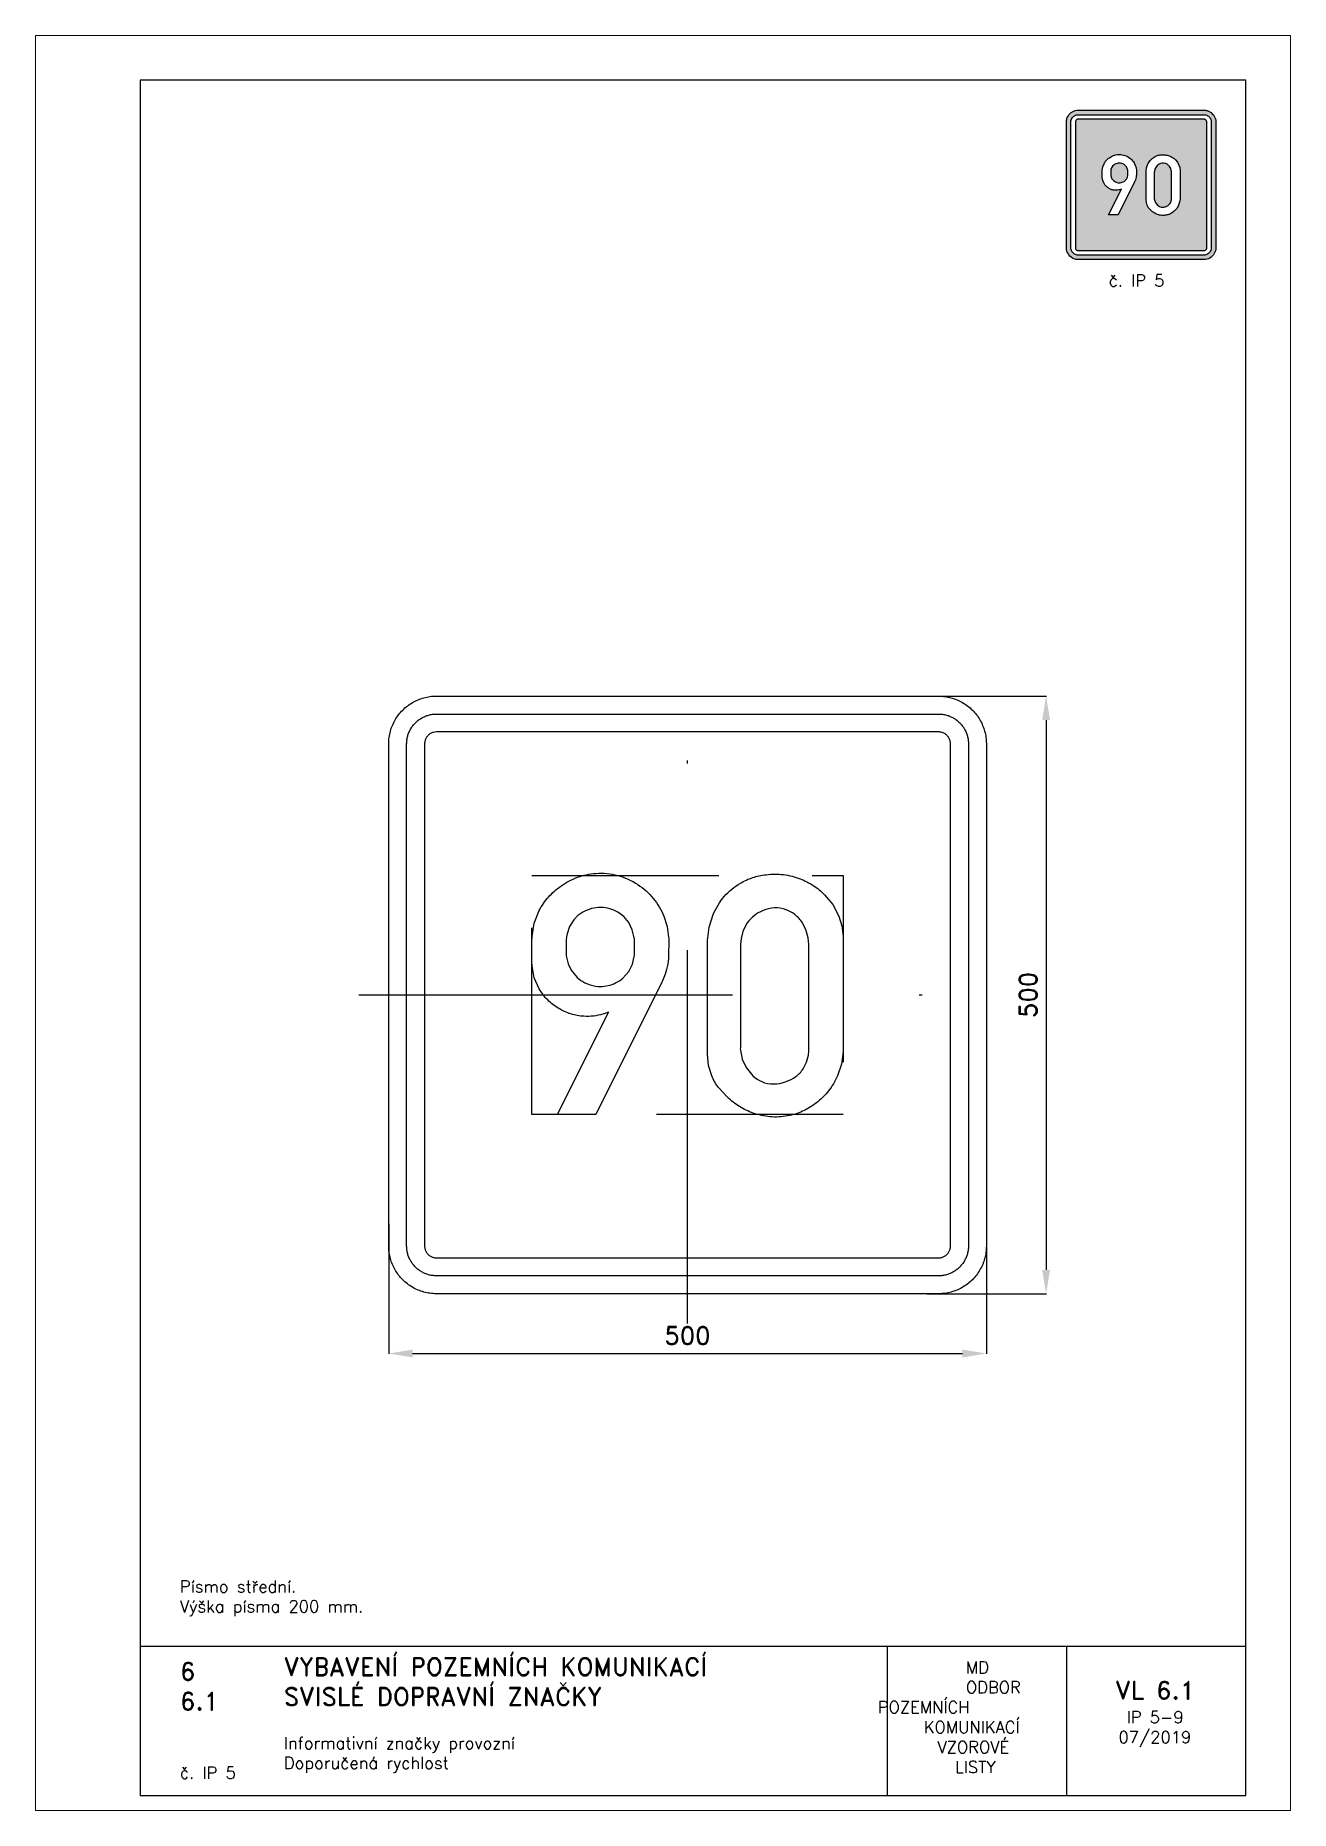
# Paper-space layout 'IP 5-9' of a CAD drawing. Header units: millimetres. Extents: x 0 to 210, y 0 to 297.
# The model-space entities are those that its viewports show. They can reach past a viewport. Long polylines and large blocks are cut down to what shows.
import ezdxf

# ---------------------------------------------------------------- set-up
doc = ezdxf.new("R2010")
doc.units = ezdxf.units.MM
doc.header["$LTSCALE"] = 5
doc.linetypes.add('ČERCHOVANÁX2', pattern=[2, 1, -0.5, 0, -0.5])
doc.linetypes.add('ČÁRKOVANÁX2', pattern=[1.5, 1, -0.5])
for name, color, linetype in [('Kóty', 2, 'Continuous'), ('Rozpiska', 7, 'Continuous'), ('Značka', 7, 'Continuous')]:
    doc.layers.add(name, color=color, linetype=linetype)
doc.layers.add('Rámeček', color=6, linetype='Continuous', plot=False)
doc.styles.get("Standard").update_dxf_attribs({"font": 'romand.shx', "height": 15})
doc.dimstyles.get("Standard").update_dxf_attribs({"dimtxt": 15, "dimasz": 20, "dimexe": 0.18, "dimexo": 0.0625, "dimgap": 7.5, "dimtad": 1, "dimdec": 0, "dimzin": 0, "dimdsep": 46, "dimtxsty": 'Standard', "dimcen": 0.09, "dimadec": 0, "dimazin": 0, "dimtfac": 1, "dimtdec": 0, "dimtofl": 0, "dimtmove": 0, "dimatfit": 3, "dimfxl": 1, "dimtolj": 1, "dimtzin": 0, "dimarcsym": 0})

psp = doc.layouts.new('IP 5-9')

# ---------------------------------------------------------------- texts
at = {"layer": 'Rozpiska', "color": 7, "attachment_point": 1}
for s, width, gutter_width, heights, insert, char_height in [('\\pi7.07143;č. IP 5', 25, 75, [0], (172.5, 257), 2), ('Písmo střední.\\PVýška písma 200 mm. {\\H1.83333x; }', 155.5011, 100, [0], (24.17, 38.49), 2), ('6', 149.0422, 100, [0], (24.17, 24.77), 3), ('{\\C6;VYBAVENÍ POZEMNÍCH KOMUNIKACÍ\\P}SVISLÉ DOPRAVNÍ ZNAČKY{\\H1.34524x; }', 149.0422, 100, [0], (41.56, 25.56), 3), ('\\pi14.7414;{\\C6;MD\\P\\pi2.36044;}ODBOR POZEMNÍCH{\\H1.57143x; }\\P\\pi7.69378;KOMUNIKACÍ{\\H1.5x; }\\P\\pi9.97949;{\\C6;VZOROVÉ\\H1.47619x; \\H0.67742x;\\P\\pi12.93187;LISTY\\H1.26984x; }', 33.1018, 100, [0], (140.95, 24.95), 2), ('\\pi1.03113;{\\H1.5x;\\C6;VL 6.1\\P\\pi2.93586;\\H0.66667x;IP 5-9\\H1.66666x; \\H0.6x;\\P\\pi1.5549;07/2019\\H1.80159x; }', 16.0623, 100, [0], (179.66, 21.61), 2), ('6.1', 149.0422, 100, [0], (24.17, 19.78), 3), ('{\\C6;Informativní značky provozní\\P}Doporučená rychlost{\\H1.83333x; }', 149.0422, 100, [0], (41.56, 12.29), 2), ('{\\C6;č. IP 5}', 18.3305, 100, [2.67], (24.17, 7.32), 2)]:
    psp.add_mtext_dynamic_manual_height_columns(s, width=width, gutter_width=gutter_width, heights=heights, dxfattribs=dict(at, insert=insert, char_height=char_height))

msp = doc.modelspace()

# ---------------------------------------------------------------- blocks, each defined once
blk = doc.blocks.new('*D0')
at = {"layer": 'Defpoints', "color": 0, "transparency": 16777216}
for p in [(197.4, 250), (200, -250), (300, -250)]:
    blk.add_point(p, dxfattribs=at)
at = {"layer": 'Kóty', "color": 0, "lineweight": -2, "transparency": 16777216}
for p, q in [((197.5, 250), (300.2, 250)), ((300, 230), (300, -230)), ((200.1, -250), (300.2, -250))]:
    blk.add_line(p, q, dxfattribs=at)
at = {"layer": 'Kóty', "color": 0, "transparency": 16777216}
for points in [[(296.7, 230), (303.3, 230), (300, 250)], [(296.7, -230), (303.3, -230), (300, -250)]]:
    blk.add_solid(points, dxfattribs=at)
at = {"layer": 'Kóty', "color": 0, "transparency": 16777216, "insert": (285, 0), "char_height": 15, "attachment_point": 5, "rotation": 90}
blk.add_mtext('\\A1;500', dxfattribs=at)
blk = doc.blocks.new('*D1')
at = {"layer": 'Defpoints', "color": 0, "transparency": 16777216}
for p in [(-250, -191.3), (250, -210), (250, -300)]:
    blk.add_point(p, dxfattribs=at)
at = {"layer": 'Kóty', "color": 0, "lineweight": -2, "transparency": 16777216}
for p, q in [((-250, -191.4), (-250, -300.2)), ((250, -210.1), (250, -300.2)), ((-230, -300), (230, -300))]:
    blk.add_line(p, q, dxfattribs=at)
at = {"layer": 'Kóty', "color": 0, "transparency": 16777216}
for points in [[(-230, -296.7), (-230, -303.3), (-250, -300)], [(230, -296.7), (230, -303.3), (250, -300)]]:
    blk.add_solid(points, dxfattribs=at)
at = {"layer": 'Kóty', "color": 0, "transparency": 16777216, "insert": (0, -285), "char_height": 15, "attachment_point": 5}
blk.add_mtext('\\A1;500', dxfattribs=at)

# ---------------------------------------------------------------- dimensions: what is measured, and where the dimension line sits
at = {"layer": 'Kóty'}
dim = msp.add_linear_dim(base=(300, -250), p1=(197.45, 250), p2=(200.015, -250), angle=90, dimstyle='Standard', dxfattribs=at)
dim.commit()
dim.dimension.update_dxf_attribs({"geometry": '*D0', "text_midpoint": (285, 0)})
dim = msp.add_linear_dim(base=(250, -300), p1=(-250, -191.308), p2=(250, -210), dimstyle='Standard', dxfattribs=at)
dim.commit()
dim.dimension.update_dxf_attribs({"geometry": '*D1', "text_midpoint": (0, -285)})

# ---------------------------------------------------------------- linework, layer by layer
at = {"layer": 'Značka', "color": 6, "linetype": 'ČERCHOVANÁX2', "ltscale": 2.5}
for points in [[(0, -275), (0, 275)], [(-275, 0), (275, 0)]]:
    msp.add_lwpolyline(points, dxfattribs=at)
at = {"layer": 'Značka', "color": 5}
for points in [[(-210, -250), (-210.157, -250), (-210.314, -249.999, -0.0321795), (-215.479, -249.637, -0.0354417), (-220.555, -248.582, -0.0362703), (-225.464, -246.923, -0.0344214), (-230.091, -244.589, -0.0337228), (-234.402, -241.714, -0.0340857), (-238.284, -238.284, -0.0342101), (-241.717, -234.403, -0.0342303), (-244.589, -230.091, -0.0340422), (-246.906, -225.46, -0.0334123), (-248.582, -220.555, -0.0341272), (-249.654, -215.477, -0.0367437), (-249.999, -210.314), (-250, -210.157), (-250, -210), (-250, 210), (-250, 210.157), (-249.999, 210.314, -0.0321794), (-249.637, 215.479, -0.0354442), (-248.582, 220.555, -0.0362649), (-246.923, 225.464, -0.0344166), (-244.589, 230.091, -0.0337177), (-241.714, 234.402, -0.0340796), (-238.284, 238.284, -0.0342128), (-234.403, 241.717, -0.0342224), (-230.091, 244.589, -0.0340475), (-225.46, 246.906, -0.033405), (-220.555, 248.582, -0.0341289), (-215.477, 249.654, -0.0367407), (-210.314, 249.999), (-210.157, 250), (-210, 250), (210, 250), (210.157, 250), (210.314, 249.999, -0.0321794), (215.479, 249.637, -0.0354428), (220.555, 248.582, -0.0362594), (225.464, 246.923, -0.0344088), (230.091, 244.589, -0.0337189), (234.402, 241.714, -0.0340731), (238.284, 238.284, -0.0342144), (241.717, 234.403, -0.0342259), (244.589, 230.091, -0.0340499), (246.906, 225.46, -0.0334066), (248.582, 220.555, -0.0341277), (249.654, 215.477, -0.0367414), (249.999, 210.314), (250, 210.157), (250, 210), (250, -210), (250, -210.157), (249.999, -210.314, -0.0321795), (249.637, -215.479, -0.0354421), (248.582, -220.555, -0.0362592), (246.923, -225.464, -0.0344116), (244.589, -230.091, -0.033722), (241.714, -234.402, -0.0340791), (238.284, -238.284, -0.0342076), (234.403, -241.717, -0.0342334), (230.091, -244.589, -0.0340472), (225.46, -246.906, -0.0334177), (220.555, -248.582, -0.0341277), (215.477, -249.654, -0.0367473), (210.314, -249.999), (210.157, -250), (210, -250), (-210, -250)], [(-210, -235), (-210.098, -235), (-210.196, -234.999, -0.0321795), (-213.424, -234.773, -0.0354416), (-216.597, -234.114, -0.0362629), (-219.665, -233.077, -0.0344152), (-222.557, -231.618, -0.0337193), (-225.251, -229.821, -0.034085), (-227.678, -227.678, -0.0342046), (-229.823, -225.252, -0.034229), (-231.618, -222.557, -0.0340469), (-233.066, -219.663, -0.0334131), (-234.114, -216.597, -0.0341266), (-234.784, -213.423, -0.0367459), (-234.999, -210.196), (-235, -210.098), (-235, -210), (-235, 210), (-235, 210.098), (-234.999, 210.196, -0.0321788), (-234.773, 213.424, -0.0354481), (-234.114, 216.597, -0.0362683), (-233.077, 219.665, -0.0344122), (-231.618, 222.557, -0.0337222), (-229.821, 225.251, -0.0340955), (-227.678, 227.678, -0.0341878), (-225.252, 229.823, -0.0342259), (-222.557, 231.618, -0.0340259), (-219.663, 233.066, -0.0334071), (-216.597, 234.114, -0.0341381), (-213.423, 234.784, -0.0367365), (-210.196, 234.999), (-210.098, 235), (-210, 235), (210, 235), (210.098, 235), (210.196, 234.999, -0.0321976), (213.424, 234.773, -0.0354366), (216.597, 234.114, -0.0362483), (219.665, 233.077, -0.0343996), (222.557, 231.618, -0.0337259), (225.251, 229.821, -0.0340903), (227.678, 227.678, -0.0341924), (229.823, 225.252, -0.0342246), (231.618, 222.557, -0.0340342), (233.066, 219.663, -0.033413), (234.114, 216.597, -0.0341406), (234.784, 213.423, -0.0367343), (234.999, 210.196), (235, 210.098), (235, 210), (235, -210), (235, -210.098), (234.999, -210.196, -0.0321983), (234.773, -213.424, -0.0354324), (234.114, -216.597, -0.0362459), (233.077, -219.665, -0.0344078), (231.618, -222.557, -0.0337232), (229.821, -225.251, -0.034081), (227.678, -227.678, -0.0342138), (225.252, -229.823, -0.0342285), (222.557, -231.618, -0.0340468), (219.663, -233.066, -0.0334175), (216.597, -234.114, -0.0341268), (213.423, -234.784, -0.036739), (210.196, -234.999), (210.098, -235), (210, -235), (-210, -235)], [(-210, -220), (210, -220), (210.039, -220), (210.079, -220, 0.032183), (211.37, -219.909, 0.0354467), (212.639, -219.646, 0.0362744), (213.866, -219.231, 0.0344144), (215.023, -218.647, 0.033745), (216.1, -217.928, 0.0340968), (217.071, -217.071, 0.0341871), (217.929, -216.101, 0.0342063), (218.647, -215.023, 0.0340292), (219.227, -213.865, 0.0334622), (219.646, -212.639, 0.0341275), (219.914, -211.369, 0.036765), (220, -210.079), (220, -210.039), (220, -210), (220, 210), (220, 210.039), (220, 210.079, 0.032183), (219.909, 211.37, 0.0354928), (219.646, 212.639, 0.0362965), (219.231, 213.866, 0.0344255), (218.647, 215.023, 0.0337541), (217.928, 216.1, 0.0340968), (217.071, 217.071, 0.0342115), (216.101, 217.929, 0.0341795), (215.023, 218.647, 0.0340137), (213.865, 219.227, 0.0334698), (212.639, 219.646, 0.0341235), (211.369, 219.914, 0.0367638), (210.079, 220), (210.039, 220), (210, 220), (-210, 220), (-210.039, 220), (-210.079, 220), (-211.37, 219.909), (-212.639, 219.646, 0.0362814), (-213.866, 219.231, 0.0344198), (-215.023, 218.647, 0.033728), (-216.1, 217.928, 0.0340771), (-217.071, 217.071, 0.0342342), (-217.929, 216.101, 0.0342041), (-218.647, 215.023, 0.0340291), (-219.227, 213.865, 0.0334198), (-219.646, 212.639, 0.0341179), (-219.914, 211.369, 0.0367402), (-220, 210.079), (-220, 210.039), (-220, 210), (-220, -210), (-220, -210.039), (-220, -210.079, 0.0321735), (-219.909, -211.37, 0.0354428), (-219.646, -212.639, 0.0362649), (-219.231, -213.866, 0.0344139), (-218.647, -215.023, 0.0337189), (-217.928, -216.1, 0.0340819), (-217.071, -217.071, 0.0342185), (-216.101, -217.929, 0.0342259), (-215.023, -218.647, 0.0340499), (-213.865, -219.227, 0.0334066), (-212.639, -219.646, 0.0341277), (-211.369, -219.914, 0.0367414), (-210.079, -220), (-210.039, -220), (-210, -220)], [(-108.92, -100), (-66, -14.521), (-68.47, -15.331), (-70.96, -16.083, -0.039113), (-78.74, -17.637, -0.0459423), (-86.69, -17.854, -0.0661185), (-97.63, -15.903, -0.0620187), (-107.79, -11.229, -0.0644388), (-116.99, -4.172, -0.0675416), (-124.02, 5.021), (-128.24, 14.364), (-130.04, 24.375), (-130.11, 25.49), (-130.17, 26.604), (-130.15, 45.938), (-130.13, 47.354), (-130.08, 48.771), (-128.29, 59.98), (-124, 70.563, -0.065497), (-116.3, 81.91, -0.0611443), (-105.98, 91, -0.0693782), (-92.07, 98.427, -0.074525), (-76.65, 101.625, -0.0866065), (-58.37, 99.988, -0.085336), (-41.65, 92.333, -0.0801345), (-28.66, 80.795, -0.0761661), (-19.83, 65.854), (-16.93, 57.247), (-15.79, 48.333), (-15.77, 47.115), (-15.77, 45.896), (-15.79, 32.521), (-15.89, 31.437), (-16, 30.354), (-16.6, 25.822), (-17.54, 21.354), (-18.78, 17.261), (-20.37, 13.292), (-20.99, 11.923), (-21.62, 10.563), (-76.62, -100), (-108.92, -100)], [(16.73, 42.083), (16.71, 43.875), (16.73, 45.667), (18.04, 56.603), (21.5, 67.167, -0.0795366), (30.69, 82.258, -0.0891091), (44.19, 93.438, -0.0597561), (54.52, 98.22, -0.0520155), (65.69, 100.604, -0.0620177), (80.25, 100.623, -0.0645145), (94.33, 97.021, -0.0554438), (105.22, 91.574, -0.0555361), (114.65, 83.875), (121.57, 75.553), (126.58, 65.979), (129.14, 57.763), (130.17, 49.25), (130.22, 46.27), (130.17, 43.292), (130.17, -43.875), (130.18, -45.667), (130.17, -47.458), (128.82, -57.824), (125.4, -67.771, -0.0668226), (117.95, -80.289, -0.0658542), (107.48, -90.437, -0.061134), (96.21, -97.314, -0.0641522), (83.6, -101.187, -0.0696625), (69.1, -101.96, -0.0674543), (54.94, -98.812, -0.0567675), (43.51, -93.405, -0.0496132), (33.44, -85.667), (25.82, -77.414, -0.0659576), (20.31, -67.771), (17.66, -59.002), (16.73, -49.854), (16.69, -46.86), (16.73, -43.875), (16.73, 42.083)], [(-44.33, 34.104), (-44.31, 46.042), (-44.43, 46.937), (-44.56, 47.833), (-46.19, 54.524), (-49.25, 60.667), (-53.22, 65.486), (-58.29, 69.208, 0.0672056), (-65.12, 72.149, 0.0693476), (-72.48, 73.146, 0.0721866), (-80.32, 72.187, 0.0686968), (-87.58, 69.104), (-91.65, 66.327), (-95.12, 62.854), (-98.7, 57.361), (-100.77, 51.167), (-101.22, 48.551), (-101.52, 45.917), (-101.54, 34.313), (-101.41, 32.894), (-101.25, 31.479), (-99.89, 25.879), (-97.37, 20.667), (-92.43, 14.598, 0.0723169), (-85.94, 10.208), (-81.59, 8.395), (-77.02, 7.375), (-75.02, 7.156), (-73, 7.083, 0.0575761), (-66.43, 7.811, 0.0608253), (-60.19, 10.063, 0.0692879), (-54.03, 14.044), (-49.21, 19.563), (-46.08, 25.604), (-44.54, 32.188), (-44.43, 33.146), (-44.33, 34.104)], [(44.19, 42.083), (44.19, -43.875), (44.17, -45.074), (44.19, -46.271), (45.59, -53.675), (48.96, -60.604), (54.63, -67.729, 0.0946275), (62.1, -72.542, 0.108393), (72.11, -74.517, 0.08757), (82.4, -72.542, 0.0781277), (90.53, -68.314, 0.0881662), (96.73, -61.792), (99.64, -56.343), (101.15, -50.375), (101.43, -47.132), (101.5, -43.875), (101.5, 42.083), (101.31, 44.912), (101, 47.729), (99.11, 54.766), (95.54, 61.188, 0.088085), (88.75, 68.016, 0.0978603), (80.02, 71.938, 0.0998453), (70.29, 72.549, 0.0882951), (60.92, 69.563, 0.0742177), (54.02, 64.877, 0.075645), (48.85, 58.438), (46.28, 53.028), (44.81, 47.229), (44.45, 44.661), (44.19, 42.083)]]:
    msp.add_lwpolyline(points, format="xyb", dxfattribs=at)
at = {"layer": 'Značka', "color": 6, "linetype": 'ČÁRKOVANÁX2', "ltscale": 1.25}
msp.add_lwpolyline([(-130.17, -100), (-130.17, 100), (130.17, 100), (130.17, -100), (-130.17, -100)], dxfattribs=at)

msp.set_redraw_order([(e.dxf.handle, doc.entitydb.next_handle()) for e in msp.query("TEXT MTEXT ATTDEF DIMENSION ARC_DIMENSION")])  # texts and dimensions are drawn at this point

# ---------------------------------------------------------------- hatches: boundary and pattern name
at = {"layer": 'Značka'}
h = psp.add_hatch(color=170, dxfattribs=at)
h.dxf.hatch_style = 1
edge = h.paths.add_edge_path(flags=0)
edge.add_line((185.84, 274.1), (185.84, 274.19))
edge.add_line((185.84, 274.19), (185.84, 274.28))
edge.add_line((185.84, 274.28), (185.9, 274.83))
edge.add_line((185.9, 274.83), (186.07, 275.36))
edge.add_arc((188.66, 274.3), 2.79, 139.5647, 157.7548, ccw=False)
edge.add_arc((188.43, 274.51), 2.48, 119.4455, 139.814, ccw=False)
edge.add_arc((188.46, 274.64), 2.39, 108.0011, 121.6799, ccw=False)
edge.add_arc((188.58, 274.29), 2.75, 96.0926, 108.003, ccw=False)
edge.add_arc((188.65, 274.11), 2.95, 82.9772, 97.1724, ccw=False)
edge.add_arc((188.67, 274.22), 2.83, 68.2675, 83.0327, ccw=False)
edge.add_arc((188.76, 274.27), 2.75, 57.0796, 69.7734, ccw=False)
edge.add_arc((188.77, 274.27), 2.75, 44.4131, 57.128, ccw=False)
edge.add_line((190.73, 276.19), (191.08, 275.78))
edge.add_line((191.08, 275.78), (191.33, 275.3))
edge.add_line((191.33, 275.3), (191.46, 274.89))
edge.add_line((191.46, 274.89), (191.51, 274.46))
edge.add_line((191.51, 274.46), (191.51, 274.31))
edge.add_line((191.51, 274.31), (191.51, 274.16))
edge.add_line((191.51, 274.16), (191.51, 269.81))
edge.add_line((191.51, 269.81), (191.51, 269.72))
edge.add_line((191.51, 269.72), (191.51, 269.63))
edge.add_line((191.51, 269.63), (191.44, 269.11))
edge.add_line((191.44, 269.11), (191.27, 268.61))
edge.add_arc((188.75, 269.69), 2.74, 321.5954, 336.8872, ccw=False)
edge.add_arc((188.72, 269.71), 2.78, 306.5698, 321.6407, ccw=False)
edge.add_arc((188.69, 269.6), 2.71, 294.395, 308.3884, ccw=False)
edge.add_arc((188.74, 269.48), 2.58, 279.7324, 294.4149, ccw=False)
edge.add_arc((188.68, 269.51), 2.62, 265.0817, 281.0214, ccw=False)
edge.add_arc((188.68, 269.59), 2.7, 249.748, 265.1841, ccw=False)
edge.add_arc((188.65, 269.7), 2.79, 238.1852, 251.1815, ccw=False)
edge.add_arc((188.87, 270.05), 3.21, 226.78, 238.1412, ccw=False)
edge.add_line((186.67, 267.72), (186.29, 268.13))
edge.add_arc((187.97, 269.41), 2.11, 202.1963, 217.2909, ccw=False)
edge.add_line((186.02, 268.61), (185.88, 269.05))
edge.add_line((185.88, 269.05), (185.84, 269.51))
edge.add_line((185.84, 269.51), (185.83, 269.66))
edge.add_line((185.83, 269.66), (185.84, 269.81))
edge.add_line((185.84, 269.81), (185.84, 274.1))
edge = h.paths.add_edge_path(flags=0)
edge.add_line((187.21, 274.1), (187.21, 269.81))
edge.add_line((187.21, 269.81), (187.21, 269.75))
edge.add_line((187.21, 269.75), (187.21, 269.69))
edge.add_line((187.21, 269.69), (187.28, 269.32))
edge.add_line((187.28, 269.32), (187.45, 268.97))
edge.add_line((187.45, 268.97), (187.73, 268.61))
edge.add_arc((188.55, 269.47), 1.18, 226.3946, 248.0172)
edge.add_arc((188.58, 269.46), 1.19, 246.4661, 271.2114)
edge.add_arc((188.58, 269.78), 1.51, 270.8556, 290.8741)
edge.add_arc((188.65, 269.77), 1.48, 288.542, 306.4113)
edge.add_arc((188.76, 269.62), 1.29, 306.3728, 326.5269)
edge.add_line((189.84, 268.91), (189.98, 269.18))
edge.add_line((189.98, 269.18), (190.06, 269.48))
edge.add_line((190.06, 269.48), (190.07, 269.64))
edge.add_line((190.07, 269.64), (190.07, 269.81))
edge.add_line((190.07, 269.81), (190.07, 274.1))
edge.add_line((190.07, 274.1), (190.07, 274.25))
edge.add_line((190.07, 274.25), (190.05, 274.39))
edge.add_line((190.05, 274.39), (189.96, 274.74))
edge.add_line((189.96, 274.74), (189.78, 275.06))
edge.add_arc((188.65, 274.27), 1.38, 34.7723, 54.9079)
edge.add_arc((188.72, 274.39), 1.23, 54.6294, 76.9861)
edge.add_arc((188.68, 274.41), 1.23, 75.0032, 97.8104)
edge.add_arc((188.7, 274.24), 1.4, 97.5842, 117.7676)
edge.add_arc((188.66, 274.21), 1.41, 115.6925, 132.6708)
edge.add_arc((188.63, 274.23), 1.37, 132.5865, 149.8901)
edge.add_line((187.44, 274.92), (187.31, 274.65))
edge.add_line((187.31, 274.65), (187.24, 274.36))
edge.add_line((187.24, 274.36), (187.22, 274.23))
edge.add_line((187.22, 274.23), (187.21, 274.1))
edge = h.paths.add_edge_path(flags=0)
edge.add_line((179.55, 267), (181.7, 271.27))
edge.add_line((181.7, 271.27), (181.58, 271.23))
edge.add_line((181.58, 271.23), (181.45, 271.2))
edge.add_arc((180.76, 273.64), 2.54, 276.816, 285.7755, ccw=False)
edge.add_arc((180.81, 273.27), 2.17, 266.3026, 276.8244, ccw=False)
edge.add_arc((180.76, 273.22), 2.11, 252.3228, 267.454, ccw=False)
edge.add_arc((180.8, 273.36), 2.26, 238.198, 252.3934, ccw=False)
edge.add_arc((180.74, 273.39), 2.26, 225.1355, 239.8834, ccw=False)
edge.add_arc((180.67, 273.32), 2.15, 209.6776, 225.1335, ccw=False)
edge.add_line((178.8, 272.25), (178.59, 272.72))
edge.add_line((178.59, 272.72), (178.5, 273.22))
edge.add_line((178.5, 273.22), (178.49, 273.27))
edge.add_line((178.49, 273.27), (178.49, 273.33))
edge.add_line((178.49, 273.33), (178.49, 274.3))
edge.add_line((178.49, 274.3), (178.49, 274.37))
edge.add_line((178.49, 274.37), (178.5, 274.44))
edge.add_line((178.5, 274.44), (178.59, 275))
edge.add_line((178.59, 275), (178.8, 275.53))
edge.add_arc((181.15, 274.35), 2.63, 138.3447, 153.3341, ccw=False)
edge.add_arc((181.29, 274.22), 2.82, 124.3761, 138.372, ccw=False)
edge.add_arc((181.38, 274.24), 2.85, 110.1618, 126.0366, ccw=False)
edge.add_arc((181.32, 274.43), 2.66, 93.1925, 110.2408, ccw=False)
edge.add_arc((181.39, 274.42), 2.67, 74.9831, 94.7824, ccw=False)
edge.add_arc((181.39, 274.38), 2.71, 55.6449, 75.1552, ccw=False)
edge.add_arc((181.45, 274.31), 2.73, 39.2247, 57.551, ccw=False)
edge.add_arc((181.35, 274.23), 2.86, 21.8715, 39.2939, ccw=False)
edge.add_line((184.01, 275.29), (184.15, 274.86))
edge.add_line((184.15, 274.86), (184.21, 274.42))
edge.add_line((184.21, 274.42), (184.21, 274.36))
edge.add_line((184.21, 274.36), (184.21, 274.29))
edge.add_line((184.21, 274.29), (184.21, 273.63))
edge.add_line((184.21, 273.63), (184.21, 273.57))
edge.add_line((184.21, 273.57), (184.2, 273.52))
edge.add_line((184.2, 273.52), (184.17, 273.29))
edge.add_line((184.17, 273.29), (184.12, 273.07))
edge.add_line((184.12, 273.07), (184.06, 272.86))
edge.add_line((184.06, 272.86), (183.98, 272.66))
edge.add_line((183.98, 272.66), (183.95, 272.6))
edge.add_line((183.95, 272.6), (183.92, 272.53))
edge.add_line((183.92, 272.53), (181.17, 267))
edge.add_line((181.17, 267), (179.55, 267))
edge = h.paths.add_edge_path(flags=0)
edge.add_line((182.78, 273.71), (182.78, 274.3))
edge.add_line((182.78, 274.3), (182.78, 274.35))
edge.add_line((182.78, 274.35), (182.77, 274.39))
edge.add_line((182.77, 274.39), (182.69, 274.73))
edge.add_line((182.69, 274.73), (182.54, 275.03))
edge.add_line((182.54, 275.03), (182.34, 275.27))
edge.add_line((182.34, 275.27), (182.09, 275.46))
edge.add_arc((181.37, 274.27), 1.39, 59.0136, 74.3929)
edge.add_arc((181.38, 274.31), 1.35, 74.3516, 90.2195)
edge.add_arc((181.35, 274.28), 1.37, 88.7162, 105.2315)
edge.add_arc((181.36, 274.22), 1.44, 105.1491, 120.8685)
edge.add_line((180.62, 275.46), (180.42, 275.32))
edge.add_line((180.42, 275.32), (180.24, 275.14))
edge.add_line((180.24, 275.14), (180.06, 274.87))
edge.add_line((180.06, 274.87), (179.96, 274.56))
edge.add_line((179.96, 274.56), (179.94, 274.43))
edge.add_line((179.94, 274.43), (179.92, 274.3))
edge.add_line((179.92, 274.3), (179.92, 273.72))
edge.add_line((179.92, 273.72), (179.93, 273.64))
edge.add_line((179.93, 273.64), (179.94, 273.57))
edge.add_line((179.94, 273.57), (180.01, 273.29))
edge.add_line((180.01, 273.29), (180.13, 273.03))
edge.add_line((180.13, 273.03), (180.38, 272.73))
edge.add_arc((181.3, 273.74), 1.36, 227.6521, 244.1971)
edge.add_line((180.7, 272.51), (180.92, 272.42))
edge.add_line((180.92, 272.42), (181.15, 272.37))
edge.add_line((181.15, 272.37), (181.25, 272.36))
edge.add_line((181.25, 272.36), (181.35, 272.35))
edge.add_arc((181.36, 273.79), 1.44, 269.7325, 282.9134)
edge.add_arc((181.37, 273.72), 1.37, 282.8829, 296.8059)
edge.add_arc((181.43, 273.71), 1.33, 294.9461, 310.8004)
edge.add_line((182.3, 272.7), (182.54, 272.98))
edge.add_line((182.54, 272.98), (182.7, 273.28))
edge.add_line((182.7, 273.28), (182.77, 273.61))
edge.add_line((182.77, 273.61), (182.78, 273.66))
edge.add_line((182.78, 273.66), (182.78, 273.71))
edge = h.paths.add_edge_path(flags=16)
edge.add_line((174.5, 260.25), (174.49, 260.25))
edge.add_line((174.49, 260.25), (174.49, 260.25))
edge.add_arc((174.5, 261.51), 1.26, 262.3012, 269.6692, ccw=False)
edge.add_line((174.33, 260.26), (174.17, 260.29))
edge.add_line((174.17, 260.29), (174.02, 260.35))
edge.add_line((174.02, 260.35), (173.87, 260.42))
edge.add_line((173.87, 260.42), (173.74, 260.51))
edge.add_line((173.74, 260.51), (173.62, 260.62))
edge.add_line((173.62, 260.62), (173.51, 260.74))
edge.add_line((173.51, 260.74), (173.42, 260.87))
edge.add_line((173.42, 260.87), (173.35, 261.02))
edge.add_line((173.35, 261.02), (173.29, 261.17))
edge.add_line((173.29, 261.17), (173.26, 261.33))
edge.add_line((173.26, 261.33), (173.25, 261.49))
edge.add_line((173.25, 261.49), (173.25, 261.5))
edge.add_line((173.25, 261.5), (173.25, 261.5))
edge.add_line((173.25, 261.5), (173.25, 282.5))
edge.add_line((173.25, 282.5), (173.25, 282.5))
edge.add_line((173.25, 282.5), (173.25, 282.51))
edge.add_line((173.25, 282.51), (173.26, 282.67))
edge.add_line((173.26, 282.67), (173.29, 282.83))
edge.add_line((173.29, 282.83), (173.35, 282.98))
edge.add_line((173.35, 282.98), (173.42, 283.13))
edge.add_line((173.42, 283.13), (173.51, 283.26))
edge.add_line((173.51, 283.26), (173.62, 283.38))
edge.add_line((173.62, 283.38), (173.74, 283.49))
edge.add_line((173.74, 283.49), (173.87, 283.58))
edge.add_line((173.87, 283.58), (174.02, 283.65))
edge.add_line((174.02, 283.65), (174.17, 283.71))
edge.add_line((174.17, 283.71), (174.33, 283.74))
edge.add_arc((174.48, 282.65), 1.1, 89.6131, 98.0269, ccw=False)
edge.add_line((174.49, 283.75), (174.49, 283.75))
edge.add_line((174.49, 283.75), (174.5, 283.75))
edge.add_line((174.5, 283.75), (195.5, 283.75))
edge.add_line((195.5, 283.75), (195.5, 283.75))
edge.add_line((195.5, 283.75), (195.51, 283.75))
edge.add_arc((195.5, 282.49), 1.26, 82.299, 89.6714, ccw=False)
edge.add_line((195.67, 283.74), (195.83, 283.71))
edge.add_line((195.83, 283.71), (195.98, 283.65))
edge.add_line((195.98, 283.65), (196.13, 283.58))
edge.add_line((196.13, 283.58), (196.26, 283.49))
edge.add_line((196.26, 283.49), (196.38, 283.38))
edge.add_line((196.38, 283.38), (196.49, 283.26))
edge.add_line((196.49, 283.26), (196.58, 283.13))
edge.add_line((196.58, 283.13), (196.65, 282.98))
edge.add_line((196.65, 282.98), (196.71, 282.83))
edge.add_line((196.71, 282.83), (196.74, 282.67))
edge.add_line((196.74, 282.67), (196.75, 282.51))
edge.add_line((196.75, 282.51), (196.75, 282.5))
edge.add_line((196.75, 282.5), (196.75, 282.5))
edge.add_line((196.75, 282.5), (196.75, 261.5))
edge.add_line((196.75, 261.5), (196.75, 261.5))
edge.add_line((196.75, 261.5), (196.75, 261.49))
edge.add_line((196.75, 261.49), (196.74, 261.33))
edge.add_line((196.74, 261.33), (196.71, 261.17))
edge.add_line((196.71, 261.17), (196.65, 261.02))
edge.add_line((196.65, 261.02), (196.58, 260.87))
edge.add_line((196.58, 260.87), (196.49, 260.74))
edge.add_line((196.49, 260.74), (196.38, 260.62))
edge.add_line((196.38, 260.62), (196.26, 260.51))
edge.add_line((196.26, 260.51), (196.13, 260.42))
edge.add_line((196.13, 260.42), (195.98, 260.35))
edge.add_line((195.98, 260.35), (195.83, 260.29))
edge.add_line((195.83, 260.29), (195.67, 260.26))
edge.add_arc((195.52, 261.35), 1.1, 269.6125, 278.0274, ccw=False)
edge.add_line((195.51, 260.25), (195.5, 260.25))
edge.add_line((195.5, 260.25), (195.5, 260.25))
edge.add_line((195.5, 260.25), (174.5, 260.25))
edge = h.paths.add_edge_path(flags=0)
edge.add_line((174.5, 261), (195.5, 261))
edge.add_line((195.5, 261), (195.5, 261))
edge.add_line((195.5, 261), (195.5, 261))
edge.add_arc((195.5, 261.5), 0.504, 270.3564, 277.7138)
edge.add_line((195.57, 261), (195.63, 261.02))
edge.add_line((195.63, 261.02), (195.69, 261.04))
edge.add_line((195.69, 261.04), (195.75, 261.07))
edge.add_line((195.75, 261.07), (195.8, 261.1))
edge.add_line((195.8, 261.1), (195.85, 261.15))
edge.add_line((195.85, 261.15), (195.9, 261.19))
edge.add_line((195.9, 261.19), (195.93, 261.25))
edge.add_line((195.93, 261.25), (195.96, 261.31))
edge.add_line((195.96, 261.31), (195.98, 261.37))
edge.add_line((195.98, 261.37), (196, 261.43))
edge.add_line((196, 261.43), (196, 261.5))
edge.add_line((196, 261.5), (196, 261.5))
edge.add_line((196, 261.5), (196, 261.5))
edge.add_line((196, 261.5), (196, 282.5))
edge.add_line((196, 282.5), (196, 282.5))
edge.add_line((196, 282.5), (196, 282.5))
edge.add_line((196, 282.5), (196, 282.57))
edge.add_line((196, 282.57), (195.98, 282.63))
edge.add_line((195.98, 282.63), (195.96, 282.69))
edge.add_line((195.96, 282.69), (195.93, 282.75))
edge.add_line((195.93, 282.75), (195.9, 282.8))
edge.add_line((195.9, 282.8), (195.85, 282.85))
edge.add_line((195.85, 282.85), (195.8, 282.9))
edge.add_line((195.8, 282.9), (195.75, 282.93))
edge.add_line((195.75, 282.93), (195.69, 282.96))
edge.add_line((195.69, 282.96), (195.63, 282.98))
edge.add_line((195.63, 282.98), (195.57, 283))
edge.add_line((195.57, 283), (195.5, 283))
edge.add_line((195.5, 283), (195.5, 283))
edge.add_line((195.5, 283), (195.5, 283))
edge.add_line((195.5, 283), (174.5, 283))
edge.add_line((174.5, 283), (174.5, 283))
edge.add_line((174.5, 283), (174.5, 283))
edge.add_arc((174.5, 282.5), 0.504, 90.3564, 97.7138)
edge.add_line((174.43, 283), (174.37, 282.98))
edge.add_line((174.37, 282.98), (174.31, 282.96))
edge.add_line((174.31, 282.96), (174.25, 282.93))
edge.add_line((174.25, 282.93), (174.19, 282.9))
edge.add_line((174.19, 282.9), (174.15, 282.85))
edge.add_line((174.15, 282.85), (174.1, 282.8))
edge.add_line((174.1, 282.8), (174.07, 282.75))
edge.add_line((174.07, 282.75), (174.04, 282.69))
edge.add_line((174.04, 282.69), (174.02, 282.63))
edge.add_line((174.02, 282.63), (174, 282.57))
edge.add_line((174, 282.57), (174, 282.5))
edge.add_line((174, 282.5), (174, 282.5))
edge.add_line((174, 282.5), (174, 282.5))
edge.add_line((174, 282.5), (174, 261.5))
edge.add_line((174, 261.5), (174, 261.5))
edge.add_line((174, 261.5), (174, 261.5))
edge.add_line((174, 261.5), (174, 261.43))
edge.add_line((174, 261.43), (174.02, 261.37))
edge.add_line((174.02, 261.37), (174.04, 261.31))
edge.add_line((174.04, 261.31), (174.07, 261.25))
edge.add_line((174.07, 261.25), (174.1, 261.19))
edge.add_line((174.1, 261.19), (174.15, 261.15))
edge.add_line((174.15, 261.15), (174.19, 261.1))
edge.add_line((174.19, 261.1), (174.25, 261.07))
edge.add_line((174.25, 261.07), (174.31, 261.04))
edge.add_line((174.31, 261.04), (174.37, 261.02))
edge.add_line((174.37, 261.02), (174.43, 261))
edge.add_line((174.43, 261), (174.5, 261))
edge.add_line((174.5, 261), (174.5, 261))
edge.add_line((174.5, 261), (174.5, 261))
edge = h.paths.add_edge_path()
edge.add_line((174.5, 259.5), (174.49, 259.5))
edge.add_line((174.49, 259.5), (174.48, 259.5))
edge.add_arc((174.5, 261.52), 2.02, 262.3094, 269.68, ccw=False)
edge.add_arc((174.47, 261.33), 1.83, 254.19, 262.3005, ccw=False)
edge.add_line((173.97, 259.57), (173.73, 259.65))
edge.add_line((173.73, 259.65), (173.5, 259.77))
edge.add_line((173.5, 259.77), (173.28, 259.91))
edge.add_line((173.28, 259.91), (173.09, 260.09))
edge.add_line((173.09, 260.09), (172.91, 260.28))
edge.add_line((172.91, 260.28), (172.77, 260.5))
edge.add_line((172.77, 260.5), (172.65, 260.73))
edge.add_line((172.65, 260.73), (172.57, 260.97))
edge.add_line((172.57, 260.97), (172.52, 261.23))
edge.add_line((172.52, 261.23), (172.5, 261.48))
edge.add_line((172.5, 261.48), (172.5, 261.49))
edge.add_line((172.5, 261.49), (172.5, 261.5))
edge.add_line((172.5, 261.5), (172.5, 282.5))
edge.add_line((172.5, 282.5), (172.5, 282.51))
edge.add_line((172.5, 282.51), (172.5, 282.52))
edge.add_line((172.5, 282.52), (172.52, 282.77))
edge.add_line((172.52, 282.77), (172.57, 283.03))
edge.add_line((172.57, 283.03), (172.65, 283.27))
edge.add_line((172.65, 283.27), (172.77, 283.5))
edge.add_line((172.77, 283.5), (172.91, 283.72))
edge.add_line((172.91, 283.72), (173.09, 283.91))
edge.add_line((173.09, 283.91), (173.28, 284.09))
edge.add_line((173.28, 284.09), (173.5, 284.23))
edge.add_line((173.5, 284.23), (173.73, 284.35))
edge.add_line((173.73, 284.35), (173.97, 284.43))
edge.add_line((173.97, 284.43), (174.23, 284.48))
edge.add_arc((174.47, 282.73), 1.77, 89.6106, 98.0249, ccw=False)
edge.add_line((174.48, 284.5), (174.49, 284.5))
edge.add_line((174.49, 284.5), (174.5, 284.5))
edge.add_line((174.5, 284.5), (195.5, 284.5))
edge.add_line((195.5, 284.5), (195.51, 284.5))
edge.add_line((195.51, 284.5), (195.52, 284.5))
edge.add_arc((195.5, 282.48), 2.02, 82.3094, 89.68, ccw=False)
edge.add_arc((195.53, 282.67), 1.83, 74.19, 82.3005, ccw=False)
edge.add_line((196.03, 284.43), (196.27, 284.35))
edge.add_line((196.27, 284.35), (196.5, 284.23))
edge.add_line((196.5, 284.23), (196.72, 284.09))
edge.add_line((196.72, 284.09), (196.91, 283.91))
edge.add_line((196.91, 283.91), (197.09, 283.72))
edge.add_line((197.09, 283.72), (197.23, 283.5))
edge.add_line((197.23, 283.5), (197.35, 283.27))
edge.add_line((197.35, 283.27), (197.43, 283.03))
edge.add_line((197.43, 283.03), (197.48, 282.77))
edge.add_line((197.48, 282.77), (197.5, 282.52))
edge.add_line((197.5, 282.52), (197.5, 282.51))
edge.add_line((197.5, 282.51), (197.5, 282.5))
edge.add_line((197.5, 282.5), (197.5, 261.5))
edge.add_line((197.5, 261.5), (197.5, 261.49))
edge.add_line((197.5, 261.49), (197.5, 261.48))
edge.add_line((197.5, 261.48), (197.48, 261.23))
edge.add_line((197.48, 261.23), (197.43, 260.97))
edge.add_line((197.43, 260.97), (197.35, 260.73))
edge.add_line((197.35, 260.73), (197.23, 260.5))
edge.add_line((197.23, 260.5), (197.09, 260.28))
edge.add_line((197.09, 260.28), (196.91, 260.09))
edge.add_line((196.91, 260.09), (196.72, 259.91))
edge.add_line((196.72, 259.91), (196.5, 259.77))
edge.add_line((196.5, 259.77), (196.27, 259.65))
edge.add_line((196.27, 259.65), (196.03, 259.57))
edge.add_line((196.03, 259.57), (195.77, 259.52))
edge.add_arc((195.53, 261.27), 1.77, 269.6099, 278.0256, ccw=False)
edge.add_line((195.52, 259.5), (195.51, 259.5))
edge.add_line((195.51, 259.5), (195.5, 259.5))
edge.add_line((195.5, 259.5), (174.5, 259.5))
h = psp.add_hatch(color=170, dxfattribs=at)
h.dxf.hatch_style = 1
edge = h.paths.add_edge_path()
edge.add_line((174.5, 261), (195.5, 261))
edge.add_line((195.5, 261), (195.5, 261))
edge.add_line((195.5, 261), (195.5, 261))
edge.add_arc((195.5, 261.5), 0.504, 270.3564, 277.7138)
edge.add_line((195.57, 261), (195.63, 261.02))
edge.add_line((195.63, 261.02), (195.69, 261.04))
edge.add_line((195.69, 261.04), (195.75, 261.07))
edge.add_line((195.75, 261.07), (195.8, 261.1))
edge.add_line((195.8, 261.1), (195.85, 261.15))
edge.add_line((195.85, 261.15), (195.9, 261.19))
edge.add_line((195.9, 261.19), (195.93, 261.25))
edge.add_line((195.93, 261.25), (195.96, 261.31))
edge.add_line((195.96, 261.31), (195.98, 261.37))
edge.add_line((195.98, 261.37), (196, 261.43))
edge.add_line((196, 261.43), (196, 261.5))
edge.add_line((196, 261.5), (196, 261.5))
edge.add_line((196, 261.5), (196, 261.5))
edge.add_line((196, 261.5), (196, 282.5))
edge.add_line((196, 282.5), (196, 282.5))
edge.add_line((196, 282.5), (196, 282.5))
edge.add_line((196, 282.5), (196, 282.57))
edge.add_line((196, 282.57), (195.98, 282.63))
edge.add_line((195.98, 282.63), (195.96, 282.69))
edge.add_line((195.96, 282.69), (195.93, 282.75))
edge.add_line((195.93, 282.75), (195.9, 282.8))
edge.add_line((195.9, 282.8), (195.85, 282.85))
edge.add_line((195.85, 282.85), (195.8, 282.9))
edge.add_line((195.8, 282.9), (195.75, 282.93))
edge.add_line((195.75, 282.93), (195.69, 282.96))
edge.add_line((195.69, 282.96), (195.63, 282.98))
edge.add_line((195.63, 282.98), (195.57, 283))
edge.add_line((195.57, 283), (195.5, 283))
edge.add_line((195.5, 283), (195.5, 283))
edge.add_line((195.5, 283), (195.5, 283))
edge.add_line((195.5, 283), (174.5, 283))
edge.add_line((174.5, 283), (174.5, 283))
edge.add_line((174.5, 283), (174.5, 283))
edge.add_arc((174.5, 282.5), 0.504, 90.3564, 97.7138)
edge.add_line((174.43, 283), (174.37, 282.98))
edge.add_line((174.37, 282.98), (174.31, 282.96))
edge.add_line((174.31, 282.96), (174.25, 282.93))
edge.add_line((174.25, 282.93), (174.19, 282.9))
edge.add_line((174.19, 282.9), (174.15, 282.85))
edge.add_line((174.15, 282.85), (174.1, 282.8))
edge.add_line((174.1, 282.8), (174.07, 282.75))
edge.add_line((174.07, 282.75), (174.04, 282.69))
edge.add_line((174.04, 282.69), (174.02, 282.63))
edge.add_line((174.02, 282.63), (174, 282.57))
edge.add_line((174, 282.57), (174, 282.5))
edge.add_line((174, 282.5), (174, 282.5))
edge.add_line((174, 282.5), (174, 282.5))
edge.add_line((174, 282.5), (174, 261.5))
edge.add_line((174, 261.5), (174, 261.5))
edge.add_line((174, 261.5), (174, 261.5))
edge.add_line((174, 261.5), (174, 261.43))
edge.add_line((174, 261.43), (174.02, 261.37))
edge.add_line((174.02, 261.37), (174.04, 261.31))
edge.add_line((174.04, 261.31), (174.07, 261.25))
edge.add_line((174.07, 261.25), (174.1, 261.19))
edge.add_line((174.1, 261.19), (174.15, 261.15))
edge.add_line((174.15, 261.15), (174.19, 261.1))
edge.add_line((174.19, 261.1), (174.25, 261.07))
edge.add_line((174.25, 261.07), (174.31, 261.04))
edge.add_line((174.31, 261.04), (174.37, 261.02))
edge.add_line((174.37, 261.02), (174.43, 261))
edge.add_line((174.43, 261), (174.5, 261))
edge.add_line((174.5, 261), (174.5, 261))
edge.add_line((174.5, 261), (174.5, 261))
edge = h.paths.add_edge_path(flags=16)
edge.add_line((185.84, 274.1), (185.84, 274.19))
edge.add_line((185.84, 274.19), (185.84, 274.28))
edge.add_line((185.84, 274.28), (185.9, 274.83))
edge.add_line((185.9, 274.83), (186.07, 275.36))
edge.add_arc((188.66, 274.3), 2.79, 139.5647, 157.7548, ccw=False)
edge.add_arc((188.43, 274.51), 2.48, 119.4455, 139.814, ccw=False)
edge.add_arc((188.46, 274.64), 2.39, 108.0011, 121.6799, ccw=False)
edge.add_arc((188.58, 274.29), 2.75, 96.0926, 108.003, ccw=False)
edge.add_arc((188.65, 274.11), 2.95, 82.9772, 97.1724, ccw=False)
edge.add_arc((188.67, 274.22), 2.83, 68.2675, 83.0327, ccw=False)
edge.add_arc((188.76, 274.27), 2.75, 57.0796, 69.7734, ccw=False)
edge.add_arc((188.77, 274.27), 2.75, 44.4131, 57.128, ccw=False)
edge.add_line((190.73, 276.19), (191.08, 275.78))
edge.add_line((191.08, 275.78), (191.33, 275.3))
edge.add_line((191.33, 275.3), (191.46, 274.89))
edge.add_line((191.46, 274.89), (191.51, 274.46))
edge.add_line((191.51, 274.46), (191.51, 274.31))
edge.add_line((191.51, 274.31), (191.51, 274.16))
edge.add_line((191.51, 274.16), (191.51, 269.81))
edge.add_line((191.51, 269.81), (191.51, 269.72))
edge.add_line((191.51, 269.72), (191.51, 269.63))
edge.add_line((191.51, 269.63), (191.44, 269.11))
edge.add_line((191.44, 269.11), (191.27, 268.61))
edge.add_arc((188.75, 269.69), 2.74, 321.5954, 336.8872, ccw=False)
edge.add_arc((188.72, 269.71), 2.78, 306.5698, 321.6407, ccw=False)
edge.add_arc((188.69, 269.6), 2.71, 294.395, 308.3884, ccw=False)
edge.add_arc((188.74, 269.48), 2.58, 279.7324, 294.4149, ccw=False)
edge.add_arc((188.68, 269.51), 2.62, 265.0817, 281.0214, ccw=False)
edge.add_arc((188.68, 269.59), 2.7, 249.748, 265.1841, ccw=False)
edge.add_arc((188.65, 269.7), 2.79, 238.1852, 251.1815, ccw=False)
edge.add_arc((188.87, 270.05), 3.21, 226.78, 238.1412, ccw=False)
edge.add_line((186.67, 267.72), (186.29, 268.13))
edge.add_arc((187.97, 269.41), 2.11, 202.1963, 217.2909, ccw=False)
edge.add_line((186.02, 268.61), (185.88, 269.05))
edge.add_line((185.88, 269.05), (185.84, 269.51))
edge.add_line((185.84, 269.51), (185.83, 269.66))
edge.add_line((185.83, 269.66), (185.84, 269.81))
edge.add_line((185.84, 269.81), (185.84, 274.1))
edge = h.paths.add_edge_path(flags=0)
edge.add_line((187.21, 274.1), (187.21, 269.81))
edge.add_line((187.21, 269.81), (187.21, 269.75))
edge.add_line((187.21, 269.75), (187.21, 269.69))
edge.add_line((187.21, 269.69), (187.28, 269.32))
edge.add_line((187.28, 269.32), (187.45, 268.97))
edge.add_line((187.45, 268.97), (187.73, 268.61))
edge.add_arc((188.55, 269.47), 1.18, 226.3946, 248.0172)
edge.add_arc((188.58, 269.46), 1.19, 246.4661, 271.2114)
edge.add_arc((188.58, 269.78), 1.51, 270.8556, 290.8741)
edge.add_arc((188.65, 269.77), 1.48, 288.542, 306.4113)
edge.add_arc((188.76, 269.62), 1.29, 306.3728, 326.5269)
edge.add_line((189.84, 268.91), (189.98, 269.18))
edge.add_line((189.98, 269.18), (190.06, 269.48))
edge.add_line((190.06, 269.48), (190.07, 269.64))
edge.add_line((190.07, 269.64), (190.07, 269.81))
edge.add_line((190.07, 269.81), (190.07, 274.1))
edge.add_line((190.07, 274.1), (190.07, 274.25))
edge.add_line((190.07, 274.25), (190.05, 274.39))
edge.add_line((190.05, 274.39), (189.96, 274.74))
edge.add_line((189.96, 274.74), (189.78, 275.06))
edge.add_arc((188.65, 274.27), 1.38, 34.7723, 54.9079)
edge.add_arc((188.72, 274.39), 1.23, 54.6294, 76.9861)
edge.add_arc((188.68, 274.41), 1.23, 75.0032, 97.8104)
edge.add_arc((188.7, 274.24), 1.4, 97.5842, 117.7676)
edge.add_arc((188.66, 274.21), 1.41, 115.6925, 132.6708)
edge.add_arc((188.63, 274.23), 1.37, 132.5865, 149.8901)
edge.add_line((187.44, 274.92), (187.31, 274.65))
edge.add_line((187.31, 274.65), (187.24, 274.36))
edge.add_line((187.24, 274.36), (187.22, 274.23))
edge.add_line((187.22, 274.23), (187.21, 274.1))
edge = h.paths.add_edge_path(flags=16)
edge.add_line((179.55, 267), (181.7, 271.27))
edge.add_line((181.7, 271.27), (181.58, 271.23))
edge.add_line((181.58, 271.23), (181.45, 271.2))
edge.add_arc((180.76, 273.64), 2.54, 276.816, 285.7755, ccw=False)
edge.add_arc((180.81, 273.27), 2.17, 266.3026, 276.8244, ccw=False)
edge.add_arc((180.76, 273.22), 2.11, 252.3228, 267.454, ccw=False)
edge.add_arc((180.8, 273.36), 2.26, 238.198, 252.3934, ccw=False)
edge.add_arc((180.74, 273.39), 2.26, 225.1355, 239.8834, ccw=False)
edge.add_arc((180.67, 273.32), 2.15, 209.6776, 225.1335, ccw=False)
edge.add_line((178.8, 272.25), (178.59, 272.72))
edge.add_line((178.59, 272.72), (178.5, 273.22))
edge.add_line((178.5, 273.22), (178.49, 273.27))
edge.add_line((178.49, 273.27), (178.49, 273.33))
edge.add_line((178.49, 273.33), (178.49, 274.3))
edge.add_line((178.49, 274.3), (178.49, 274.37))
edge.add_line((178.49, 274.37), (178.5, 274.44))
edge.add_line((178.5, 274.44), (178.59, 275))
edge.add_line((178.59, 275), (178.8, 275.53))
edge.add_arc((181.15, 274.35), 2.63, 138.3447, 153.3341, ccw=False)
edge.add_arc((181.29, 274.22), 2.82, 124.3761, 138.372, ccw=False)
edge.add_arc((181.38, 274.24), 2.85, 110.1618, 126.0366, ccw=False)
edge.add_arc((181.32, 274.43), 2.66, 93.1925, 110.2408, ccw=False)
edge.add_arc((181.39, 274.42), 2.67, 74.9831, 94.7824, ccw=False)
edge.add_arc((181.39, 274.38), 2.71, 55.6449, 75.1552, ccw=False)
edge.add_arc((181.45, 274.31), 2.73, 39.2247, 57.551, ccw=False)
edge.add_arc((181.35, 274.23), 2.86, 21.8715, 39.2939, ccw=False)
edge.add_line((184.01, 275.29), (184.15, 274.86))
edge.add_line((184.15, 274.86), (184.21, 274.42))
edge.add_line((184.21, 274.42), (184.21, 274.36))
edge.add_line((184.21, 274.36), (184.21, 274.29))
edge.add_line((184.21, 274.29), (184.21, 273.63))
edge.add_line((184.21, 273.63), (184.21, 273.57))
edge.add_line((184.21, 273.57), (184.2, 273.52))
edge.add_line((184.2, 273.52), (184.17, 273.29))
edge.add_line((184.17, 273.29), (184.12, 273.07))
edge.add_line((184.12, 273.07), (184.06, 272.86))
edge.add_line((184.06, 272.86), (183.98, 272.66))
edge.add_line((183.98, 272.66), (183.95, 272.6))
edge.add_line((183.95, 272.6), (183.92, 272.53))
edge.add_line((183.92, 272.53), (181.17, 267))
edge.add_line((181.17, 267), (179.55, 267))
edge = h.paths.add_edge_path(flags=0)
edge.add_line((182.78, 273.71), (182.78, 274.3))
edge.add_line((182.78, 274.3), (182.78, 274.35))
edge.add_line((182.78, 274.35), (182.77, 274.39))
edge.add_line((182.77, 274.39), (182.69, 274.73))
edge.add_line((182.69, 274.73), (182.54, 275.03))
edge.add_line((182.54, 275.03), (182.34, 275.27))
edge.add_line((182.34, 275.27), (182.09, 275.46))
edge.add_arc((181.37, 274.27), 1.39, 59.0136, 74.3929)
edge.add_arc((181.38, 274.31), 1.35, 74.3516, 90.2195)
edge.add_arc((181.35, 274.28), 1.37, 88.7162, 105.2315)
edge.add_arc((181.36, 274.22), 1.44, 105.1491, 120.8685)
edge.add_line((180.62, 275.46), (180.42, 275.32))
edge.add_line((180.42, 275.32), (180.24, 275.14))
edge.add_line((180.24, 275.14), (180.06, 274.87))
edge.add_line((180.06, 274.87), (179.96, 274.56))
edge.add_line((179.96, 274.56), (179.94, 274.43))
edge.add_line((179.94, 274.43), (179.92, 274.3))
edge.add_line((179.92, 274.3), (179.92, 273.72))
edge.add_line((179.92, 273.72), (179.93, 273.64))
edge.add_line((179.93, 273.64), (179.94, 273.57))
edge.add_line((179.94, 273.57), (180.01, 273.29))
edge.add_line((180.01, 273.29), (180.13, 273.03))
edge.add_line((180.13, 273.03), (180.38, 272.73))
edge.add_arc((181.3, 273.74), 1.36, 227.6521, 244.1971)
edge.add_line((180.7, 272.51), (180.92, 272.42))
edge.add_line((180.92, 272.42), (181.15, 272.37))
edge.add_line((181.15, 272.37), (181.25, 272.36))
edge.add_line((181.25, 272.36), (181.35, 272.35))
edge.add_arc((181.36, 273.79), 1.44, 269.7325, 282.9134)
edge.add_arc((181.37, 273.72), 1.37, 282.8829, 296.8059)
edge.add_arc((181.43, 273.71), 1.33, 294.9461, 310.8004)
edge.add_line((182.3, 272.7), (182.54, 272.98))
edge.add_line((182.54, 272.98), (182.7, 273.28))
edge.add_line((182.7, 273.28), (182.77, 273.61))
edge.add_line((182.77, 273.61), (182.78, 273.66))
edge.add_line((182.78, 273.66), (182.78, 273.71))
h = psp.add_hatch(color=170, dxfattribs=at)
h.dxf.hatch_style = 1
edge = h.paths.add_edge_path()
edge.add_line((182.78, 273.71), (182.78, 274.3))
edge.add_line((182.78, 274.3), (182.78, 274.35))
edge.add_line((182.78, 274.35), (182.77, 274.39))
edge.add_line((182.77, 274.39), (182.69, 274.73))
edge.add_line((182.69, 274.73), (182.54, 275.03))
edge.add_line((182.54, 275.03), (182.34, 275.27))
edge.add_line((182.34, 275.27), (182.09, 275.46))
edge.add_arc((181.37, 274.27), 1.39, 59.0136, 74.3929)
edge.add_arc((181.38, 274.31), 1.35, 74.3516, 90.2195)
edge.add_arc((181.35, 274.28), 1.37, 88.7162, 105.2315)
edge.add_arc((181.36, 274.22), 1.44, 105.1491, 120.8685)
edge.add_line((180.62, 275.46), (180.42, 275.32))
edge.add_line((180.42, 275.32), (180.24, 275.14))
edge.add_line((180.24, 275.14), (180.06, 274.87))
edge.add_line((180.06, 274.87), (179.96, 274.56))
edge.add_line((179.96, 274.56), (179.94, 274.43))
edge.add_line((179.94, 274.43), (179.92, 274.3))
edge.add_line((179.92, 274.3), (179.92, 273.72))
edge.add_line((179.92, 273.72), (179.93, 273.64))
edge.add_line((179.93, 273.64), (179.94, 273.57))
edge.add_line((179.94, 273.57), (180.01, 273.29))
edge.add_line((180.01, 273.29), (180.13, 273.03))
edge.add_line((180.13, 273.03), (180.38, 272.73))
edge.add_arc((181.3, 273.74), 1.36, 227.6521, 244.1971)
edge.add_line((180.7, 272.51), (180.92, 272.42))
edge.add_line((180.92, 272.42), (181.15, 272.37))
edge.add_line((181.15, 272.37), (181.25, 272.36))
edge.add_line((181.25, 272.36), (181.35, 272.35))
edge.add_arc((181.36, 273.79), 1.44, 269.7325, 282.9134)
edge.add_arc((181.37, 273.72), 1.37, 282.8829, 296.8059)
edge.add_arc((181.43, 273.71), 1.33, 294.9461, 310.8004)
edge.add_line((182.3, 272.7), (182.54, 272.98))
edge.add_line((182.54, 272.98), (182.7, 273.28))
edge.add_line((182.7, 273.28), (182.77, 273.61))
edge.add_line((182.77, 273.61), (182.78, 273.66))
edge.add_line((182.78, 273.66), (182.78, 273.71))
edge = h.paths.add_edge_path()
edge.add_line((187.21, 274.1), (187.21, 269.81))
edge.add_line((187.21, 269.81), (187.21, 269.75))
edge.add_line((187.21, 269.75), (187.21, 269.69))
edge.add_line((187.21, 269.69), (187.28, 269.32))
edge.add_line((187.28, 269.32), (187.45, 268.97))
edge.add_line((187.45, 268.97), (187.73, 268.61))
edge.add_arc((188.55, 269.47), 1.18, 226.3946, 248.0172)
edge.add_arc((188.58, 269.46), 1.19, 246.4661, 271.2114)
edge.add_arc((188.58, 269.78), 1.51, 270.8556, 290.8741)
edge.add_arc((188.65, 269.77), 1.48, 288.542, 306.4113)
edge.add_arc((188.76, 269.62), 1.29, 306.3728, 326.5269)
edge.add_line((189.84, 268.91), (189.98, 269.18))
edge.add_line((189.98, 269.18), (190.06, 269.48))
edge.add_line((190.06, 269.48), (190.07, 269.64))
edge.add_line((190.07, 269.64), (190.07, 269.81))
edge.add_line((190.07, 269.81), (190.07, 274.1))
edge.add_line((190.07, 274.1), (190.07, 274.25))
edge.add_line((190.07, 274.25), (190.05, 274.39))
edge.add_line((190.05, 274.39), (189.96, 274.74))
edge.add_line((189.96, 274.74), (189.78, 275.06))
edge.add_arc((188.65, 274.27), 1.38, 34.7723, 54.9079)
edge.add_arc((188.72, 274.39), 1.23, 54.6294, 76.9861)
edge.add_arc((188.68, 274.41), 1.23, 75.0032, 97.8104)
edge.add_arc((188.7, 274.24), 1.4, 97.5842, 117.7676)
edge.add_arc((188.66, 274.21), 1.41, 115.6925, 132.6708)
edge.add_arc((188.63, 274.23), 1.37, 132.5865, 149.8901)
edge.add_line((187.44, 274.92), (187.31, 274.65))
edge.add_line((187.31, 274.65), (187.24, 274.36))
edge.add_line((187.24, 274.36), (187.22, 274.23))
edge.add_line((187.22, 274.23), (187.21, 274.1))

# ---------------------------------------------------------------- linework, layer by layer
at = {"layer": 'Rozpiska', "color": 7}
for p, q in [((17.5, 27.5), (202.5, 27.5)), ((142.5, 27.5), (142.5, 2.5)), ((172.5, 27.5), (172.5, 2.5))]:
    psp.add_line(p, q, dxfattribs=at)
psp.add_lwpolyline([(17.5, 2.5), (202.5, 2.5), (202.5, 289.5), (17.5, 289.5)], close=True, dxfattribs=at)
at = {"layer": 'Značka', "color": 170}
for points in [[(174.5, 259.5), (174.49, 259.5), (174.48, 259.5, -0.032172), (174.23, 259.52, -0.035404), (173.97, 259.57), (173.73, 259.65), (173.5, 259.77), (173.28, 259.91), (173.09, 260.09), (172.91, 260.28), (172.77, 260.5), (172.65, 260.73), (172.57, 260.97), (172.52, 261.23), (172.5, 261.48), (172.5, 261.49), (172.5, 261.5), (172.5, 282.5), (172.5, 282.51), (172.5, 282.52), (172.52, 282.77), (172.57, 283.03), (172.65, 283.27), (172.77, 283.5), (172.91, 283.72), (173.09, 283.91), (173.28, 284.09), (173.5, 284.23), (173.73, 284.35), (173.97, 284.43), (174.23, 284.48, -0.036731), (174.48, 284.5), (174.49, 284.5), (174.5, 284.5), (195.5, 284.5), (195.51, 284.5), (195.52, 284.5, -0.032172), (195.77, 284.48, -0.035404), (196.03, 284.43), (196.27, 284.35), (196.5, 284.23), (196.72, 284.09), (196.91, 283.91), (197.09, 283.72), (197.23, 283.5), (197.35, 283.27), (197.43, 283.03), (197.48, 282.77), (197.5, 282.52), (197.5, 282.51), (197.5, 282.5), (197.5, 261.5), (197.5, 261.49), (197.5, 261.48), (197.48, 261.23), (197.43, 260.97), (197.35, 260.73), (197.23, 260.5), (197.09, 260.28), (196.91, 260.09), (196.72, 259.91), (196.5, 259.77), (196.27, 259.65), (196.03, 259.57), (195.77, 259.52, -0.036737), (195.52, 259.5), (195.51, 259.5), (195.5, 259.5), (174.5, 259.5)], [(174.5, 260.25), (174.49, 260.25), (174.49, 260.25, -0.03216), (174.33, 260.26), (174.17, 260.29), (174.02, 260.35), (173.87, 260.42), (173.74, 260.51), (173.62, 260.62), (173.51, 260.74), (173.42, 260.87), (173.35, 261.02), (173.29, 261.17), (173.26, 261.33), (173.25, 261.49), (173.25, 261.5), (173.25, 261.5), (173.25, 282.5), (173.25, 282.5), (173.25, 282.51), (173.26, 282.67), (173.29, 282.83), (173.35, 282.98), (173.42, 283.13), (173.51, 283.26), (173.62, 283.38), (173.74, 283.49), (173.87, 283.58), (174.02, 283.65), (174.17, 283.71), (174.33, 283.74, -0.036729), (174.49, 283.75), (174.49, 283.75), (174.5, 283.75), (195.5, 283.75), (195.5, 283.75), (195.51, 283.75, -0.032179), (195.67, 283.74), (195.83, 283.71), (195.98, 283.65), (196.13, 283.58), (196.26, 283.49), (196.38, 283.38), (196.49, 283.26), (196.58, 283.13), (196.65, 282.98), (196.71, 282.83), (196.74, 282.67), (196.75, 282.51), (196.75, 282.5), (196.75, 282.5), (196.75, 261.5), (196.75, 261.5), (196.75, 261.49), (196.74, 261.33), (196.71, 261.17), (196.65, 261.02), (196.58, 260.87), (196.49, 260.74), (196.38, 260.62), (196.26, 260.51), (196.13, 260.42), (195.98, 260.35), (195.83, 260.29), (195.67, 260.26, -0.036733), (195.51, 260.25), (195.5, 260.25), (195.5, 260.25), (174.5, 260.25)], [(174.5, 261), (195.5, 261), (195.5, 261), (195.5, 261, 0.032114), (195.57, 261), (195.63, 261.02), (195.69, 261.04), (195.75, 261.07), (195.8, 261.1), (195.85, 261.15), (195.9, 261.19), (195.93, 261.25), (195.96, 261.31), (195.98, 261.37), (196, 261.43), (196, 261.5), (196, 261.5), (196, 261.5), (196, 282.5), (196, 282.5), (196, 282.5), (196, 282.57), (195.98, 282.63), (195.96, 282.69), (195.93, 282.75), (195.9, 282.8), (195.85, 282.85), (195.8, 282.9), (195.75, 282.93), (195.69, 282.96), (195.63, 282.98), (195.57, 283), (195.5, 283), (195.5, 283), (195.5, 283), (174.5, 283), (174.5, 283), (174.5, 283, 0.032114), (174.43, 283), (174.37, 282.98), (174.31, 282.96), (174.25, 282.93), (174.19, 282.9), (174.15, 282.85), (174.1, 282.8), (174.07, 282.75), (174.04, 282.69), (174.02, 282.63), (174, 282.57), (174, 282.5), (174, 282.5), (174, 282.5), (174, 261.5), (174, 261.5), (174, 261.5), (174, 261.43), (174.02, 261.37), (174.04, 261.31), (174.07, 261.25), (174.1, 261.19), (174.15, 261.15), (174.19, 261.1), (174.25, 261.07), (174.31, 261.04), (174.37, 261.02), (174.43, 261), (174.5, 261), (174.5, 261), (174.5, 261)], [(179.55, 267), (181.7, 271.27), (181.58, 271.23), (181.45, 271.2, -0.039113), (181.06, 271.12, -0.045942), (180.67, 271.11, -0.066118), (180.12, 271.2, -0.062019), (179.61, 271.44, -0.064439), (179.15, 271.79, -0.067542), (178.8, 272.25), (178.59, 272.72), (178.5, 273.22), (178.49, 273.27), (178.49, 273.33), (178.49, 274.3), (178.49, 274.37), (178.5, 274.44), (178.59, 275), (178.8, 275.53, -0.065497), (179.18, 276.1, -0.061144), (179.7, 276.55, -0.069378), (180.4, 276.92, -0.074525), (181.17, 277.08, -0.086607), (182.08, 277, -0.085336), (182.92, 276.62, -0.080134), (183.57, 276.04, -0.076166), (184.01, 275.29), (184.15, 274.86), (184.21, 274.42), (184.21, 274.36), (184.21, 274.29), (184.21, 273.63), (184.21, 273.57), (184.2, 273.52), (184.17, 273.29), (184.12, 273.07), (184.06, 272.86), (183.98, 272.66), (183.95, 272.6), (183.92, 272.53), (181.17, 267), (179.55, 267)], [(185.84, 274.1), (185.84, 274.19), (185.84, 274.28), (185.9, 274.83), (186.07, 275.36, -0.079537), (186.53, 276.11, -0.089109), (187.21, 276.67, -0.059756), (187.73, 276.91, -0.052015), (188.28, 277.03, -0.062018), (189.01, 277.03, -0.064515), (189.72, 276.85, -0.055444), (190.26, 276.58, -0.055536), (190.73, 276.19), (191.08, 275.78), (191.33, 275.3), (191.46, 274.89), (191.51, 274.46), (191.51, 274.31), (191.51, 274.16), (191.51, 269.81), (191.51, 269.72), (191.51, 269.63), (191.44, 269.11), (191.27, 268.61, -0.066823), (190.9, 267.99, -0.065854), (190.37, 267.48, -0.061134), (189.81, 267.13, -0.064152), (189.18, 266.94, -0.069663), (188.45, 266.9, -0.067454), (187.75, 267.06, -0.056767), (187.18, 267.33, -0.049613), (186.67, 267.72), (186.29, 268.13, -0.065958), (186.02, 268.61), (185.88, 269.05), (185.84, 269.51), (185.83, 269.66), (185.84, 269.81), (185.84, 274.1)], [(182.78, 273.71), (182.78, 274.3), (182.78, 274.35), (182.77, 274.39), (182.69, 274.73), (182.54, 275.03), (182.34, 275.27), (182.09, 275.46, 0.067206), (181.74, 275.61, 0.069348), (181.38, 275.66, 0.072187), (180.98, 275.61, 0.068697), (180.62, 275.46), (180.42, 275.32), (180.24, 275.14), (180.06, 274.87), (179.96, 274.56), (179.94, 274.43), (179.92, 274.3), (179.92, 273.72), (179.93, 273.64), (179.94, 273.57), (180.01, 273.29), (180.13, 273.03), (180.38, 272.73, 0.072317), (180.7, 272.51), (180.92, 272.42), (181.15, 272.37), (181.25, 272.36), (181.35, 272.35, 0.057576), (181.68, 272.39, 0.060825), (181.99, 272.5, 0.069288), (182.3, 272.7), (182.54, 272.98), (182.7, 273.28), (182.77, 273.61), (182.78, 273.66), (182.78, 273.71)], [(187.21, 274.1), (187.21, 269.81), (187.21, 269.75), (187.21, 269.69), (187.28, 269.32), (187.45, 268.97), (187.73, 268.61, 0.094628), (188.1, 268.37, 0.108393), (188.61, 268.27, 0.08757), (189.12, 268.37, 0.078128), (189.53, 268.58, 0.088166), (189.84, 268.91), (189.98, 269.18), (190.06, 269.48), (190.07, 269.64), (190.07, 269.81), (190.07, 274.1), (190.07, 274.25), (190.05, 274.39), (189.96, 274.74), (189.78, 275.06, 0.088085), (189.44, 275.4, 0.09786), (189, 275.6, 0.099845), (188.51, 275.63, 0.088295), (188.05, 275.48, 0.074218), (187.7, 275.24, 0.075645), (187.44, 274.92), (187.31, 274.65), (187.24, 274.36), (187.22, 274.23), (187.21, 274.1)]]:
    psp.add_lwpolyline(points, format="xyb", dxfattribs=at)

psp.set_redraw_order([(e.dxf.handle, doc.entitydb.next_handle()) for e in psp.query("TEXT MTEXT ATTDEF DIMENSION ARC_DIMENSION")])  # texts and dimensions are drawn at this point

# ---------------------------------------------------------------- viewports
at = {"layer": 'Rámeček'}
psp.add_viewport(center=(105, 148.5), size=(210, 297), view_center_point=(-20.53, 60.176), view_height=1485, dxfattribs=at)

doc.saveas('drawing.dxf')
